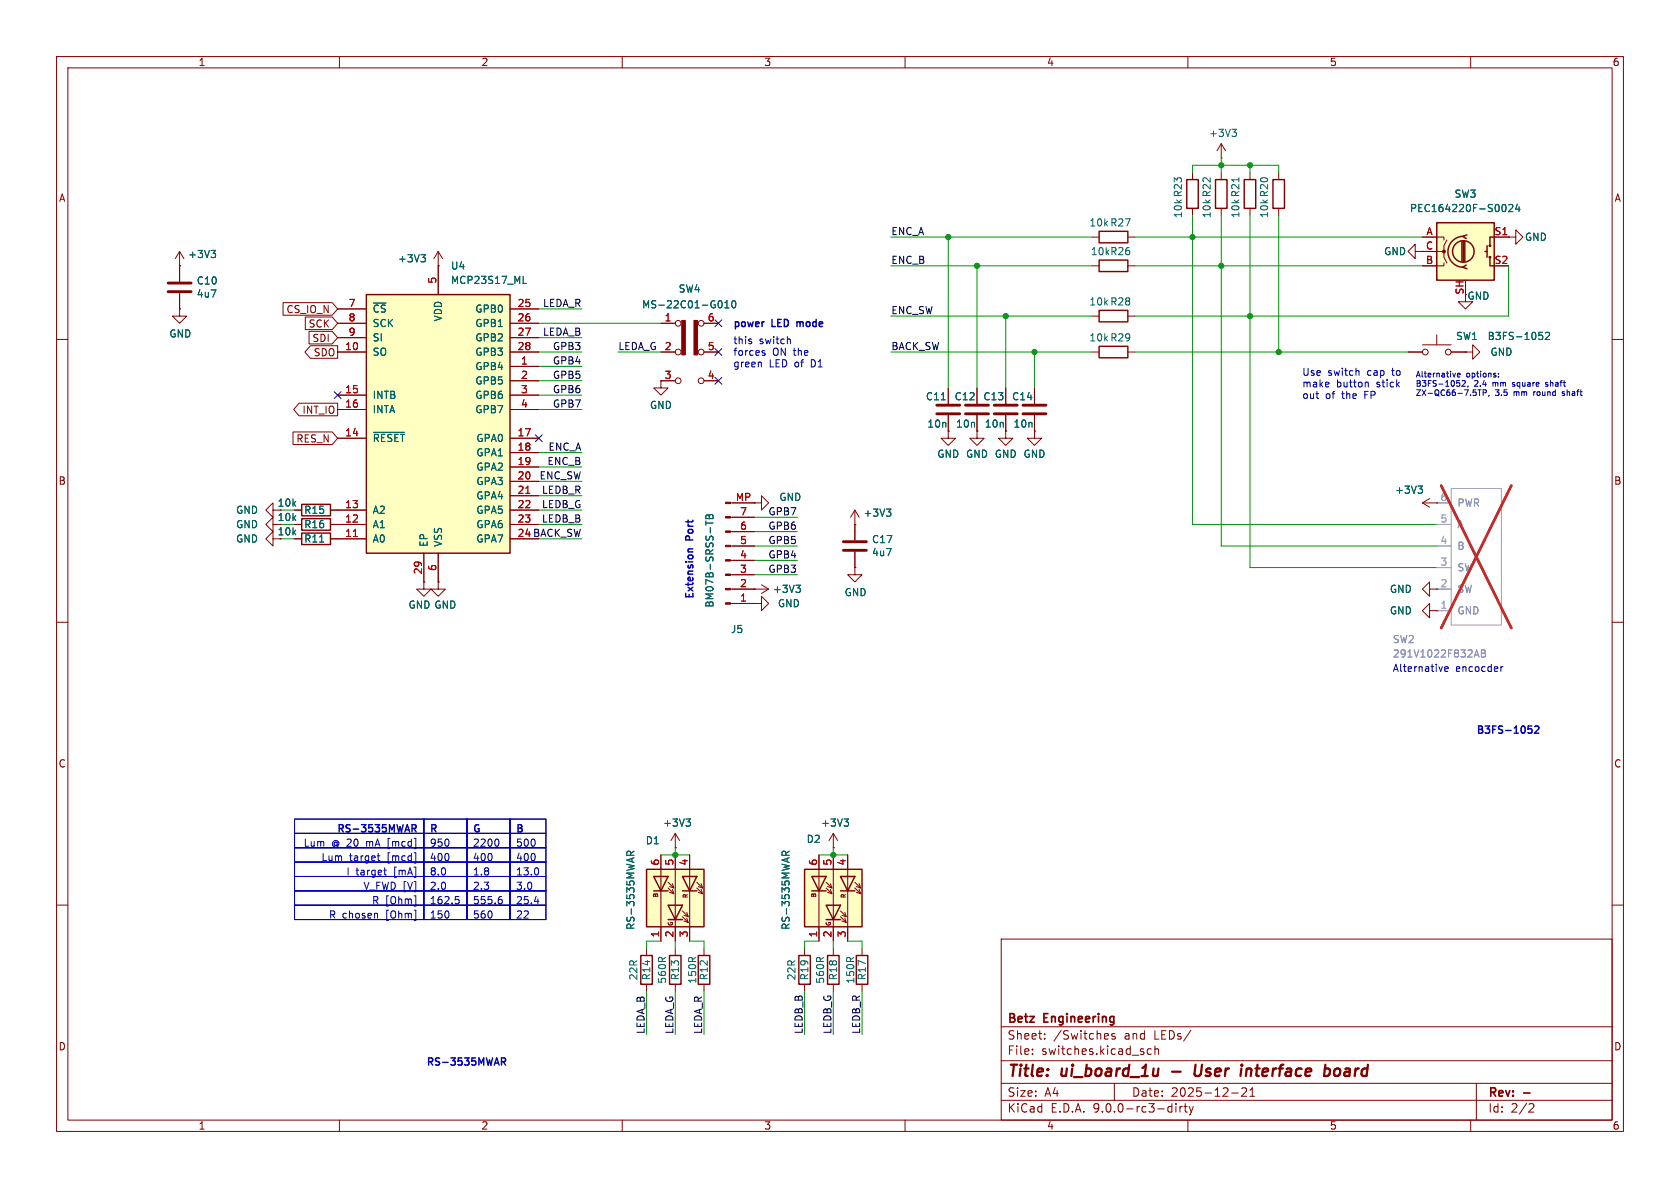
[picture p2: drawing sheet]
<svg xmlns="http://www.w3.org/2000/svg" width="297mm" height="210mm" viewBox="0 0 297 210" stroke-linecap="round" stroke-linejoin="round" font-family="sans-serif">
<defs><g id="words">
<g font-size="2.8" fill="#840000">
<text x="178" y="190.9">Title:</text>
<text x="187.7" y="190.9">ui_board_1u</text>
<text x="212.8" y="190.9">User</text>
<text x="221.8" y="190.9">interface</text>
<text x="237.3" y="190.9">board</text>
</g>
<g font-size="2.1" fill="#840000">
<text x="178" y="184">Sheet:</text>
<text x="178" y="181.2">Betz</text>
<text x="184.6" y="181.2">Engineering</text>
<text x="186.2" y="184">/Switches</text>
<text x="198.8" y="184">and</text>
<text x="204.2" y="184">LEDs/</text>
<text x="178" y="186.7">File:</text>
<text x="184.1" y="186.7">switches.kicad_sch</text>
<text x="178" y="196.9">KiCad</text>
<text x="178" y="194.1">Size:</text>
<text x="184.7" y="194.1">A4</text>
<text x="185.7" y="196.9">E.D.A.</text>
<text x="193.3" y="196.9">9.0.0-rc3-dirty</text>
<text x="200" y="194.1">Date:</text>
<text x="207" y="194.1">2025-12-21</text>
<text x="263" y="194.3">Rev:</text>
<text x="263" y="196.9">Id:</text>
<text x="267.1" y="196.9">2/2</text>
</g>
<g font-size="1.8" fill="#840000">
<text x="35" y="11.9">1</text>
<text x="85" y="11.9">2</text>
<text x="135" y="11.9">3</text>
<text x="185" y="11.9">4</text>
<text x="235" y="11.9">5</text>
<text x="285" y="11.9">6</text>
<text x="10.3" y="35.9">A</text>
<text x="285.3" y="35.9">A</text>
<text x="252" y="44.2">C</text>
<text x="258.8" y="52.2" transform="rotate(-90 258.8 52.2)">SH</text>
<text x="50.5" y="55.6">CS_IO_N</text>
<text x="54.5" y="58.1">SCK</text>
<text x="55.1" y="60.6">SDI</text>
<text x="55.4" y="63.2">SDO</text>
<text x="53.4" y="73.3">INT_IO</text>
<text x="52.3" y="78.4">RES_N</text>
<text x="10.3" y="85.9">B</text>
<text x="49" y="89.8">10k</text>
<text x="285.3" y="85.9">B</text>
<text x="49" y="92.3">10k</text>
<text x="49" y="94.8">10k</text>
<text x="254.6" y="103.9">2</text>
<text x="10.3" y="135.9">C</text>
<text x="285.3" y="135.9">C</text>
<text x="10.3" y="185.9">D</text>
<text x="285.3" y="185.9">D</text>
<text x="35" y="199.9">1</text>
<text x="85" y="199.9">2</text>
<text x="135" y="199.9">3</text>
<text x="185" y="199.9">4</text>
<text x="235" y="199.9">5</text>
<text x="285" y="199.9">6</text>
</g>
<g font-size="1.8" fill="#006464">
<text x="213.6" y="24.4">+3V3</text>
<text x="257" y="35.2">SW3</text>
<text x="192.5" y="40.2">10k R27</text>
<text x="209.1" y="38.7" transform="rotate(-90 209.1 38.7)">10k R23</text>
<text x="214.2" y="38.7" transform="rotate(-90 214.2 38.7)">10k R22</text>
<text x="219.3" y="38.7" transform="rotate(-90 219.3 38.7)">10k R21</text>
<text x="224.4" y="38.7" transform="rotate(-90 224.4 38.7)">10k R20</text>
<text x="249.2" y="37.7">PEC164220F-S0024</text>
<text x="33.2" y="45.8">+3V3</text>
<text x="70.3" y="46.6">+3V3</text>
<text x="79.6" y="47.9">U4</text>
<text x="192.7" y="45.3">10k R26</text>
<text x="244.6" y="45.3">GND</text>
<text x="269.5" y="42.8">GND</text>
<text x="34.7" y="50.5">C10</text>
<text x="34.7" y="52.8">4u7</text>
<text x="79.6" y="50.4">MCP23S17_ML</text>
<text x="119.9" y="51.9">SW4</text>
<text x="259.3" y="53.2">GND</text>
<text x="29.8" y="59.9">GND</text>
<text x="65.8" y="55.5">~{CS}</text>
<text x="65.8" y="58">SCK</text>
<text x="78.3" y="56.9" transform="rotate(-90 78.3 56.9)">VDD</text>
<text x="83.9" y="55.5">GPB0</text>
<text x="83.9" y="58">GPB1</text>
<text x="113.4" y="54.7">MS-22C01-G010</text>
<text x="192.5" y="54.2">10k R28</text>
<text x="65.8" y="60.6">SI</text>
<text x="65.8" y="63.1">SO</text>
<text x="83.9" y="60.6">GPB2</text>
<text x="83.9" y="63.1">GPB3</text>
<text x="83.9" y="65.6">GPB4</text>
<text x="192.5" y="60.6">10k R29</text>
<text x="257.3" y="60.3">SW1</text>
<text x="262.9" y="60.3">B3FS-1052</text>
<text x="263.4" y="63.1">GND</text>
<text x="65.8" y="70.7">INTB</text>
<text x="83.9" y="68.2">GPB5</text>
<text x="83.9" y="70.7">GPB6</text>
<text x="163.6" y="71">C11</text>
<text x="168.7" y="71">C12</text>
<text x="173.7" y="71">C13</text>
<text x="178.8" y="71">C14</text>
<text x="65.8" y="73.3">INTA</text>
<text x="83.9" y="73.3">GPB7</text>
<text x="114.8" y="72.5">GND</text>
<text x="163.8" y="75.8">10n</text>
<text x="168.9" y="75.8">10n</text>
<text x="174" y="75.8">10n</text>
<text x="179.1" y="75.8">10n</text>
<text x="65.8" y="78.3">~{RESET}</text>
<text x="84.1" y="78.3">GPA0</text>
<text x="84.1" y="80.9">GPA1</text>
<text x="84.1" y="83.4">GPA2</text>
<text x="165.6" y="81.1">GND GND GND GND</text>
<text x="84.1" y="86">GPA3</text>
<text x="84.1" y="88.5">GPA4</text>
<text x="137.7" y="88.7">GND</text>
<text x="246.5" y="87.5">+3V3</text>
<text x="41.6" y="93.6">GND</text>
<text x="41.6" y="91">GND</text>
<text x="53.7" y="93.6">R16</text>
<text x="53.7" y="91">R15</text>
<text x="65.8" y="91">A2</text>
<text x="65.8" y="93.6">A1</text>
<text x="84.1" y="91">GPA5</text>
<text x="84.1" y="93.6">GPA6</text>
<text x="152.6" y="91.5">+3V3</text>
<text x="41.6" y="96.1">GND</text>
<text x="53.7" y="96.1">R11</text>
<text x="65.8" y="96.1">A0</text>
<text x="75.8" y="96.8" transform="rotate(-90 75.8 96.8)">EP</text>
<text x="78.3" y="96.8" transform="rotate(-90 78.3 96.8)">VSS</text>
<text x="84.1" y="96.1">GPA7</text>
<text x="154.1" y="96.2">C17</text>
<text x="154.1" y="98.5">4u7</text>
<text x="72.1" y="107.8">GND GND</text>
<text x="126.3" y="107.5" transform="rotate(-90 126.3 107.5)">BM07B-SRSS-TB</text>
<text x="136.6" y="105">+3V3</text>
<text x="137.4" y="107.5">GND</text>
<text x="149.2" y="105.6">GND</text>
<text x="245.6" y="105">GND</text>
<text x="129.1" y="112.1">J5</text>
<text x="245.6" y="108.8">GND</text>
<text x="114.1" y="149.5">D1</text>
<text x="117.1" y="146.3">+3V3</text>
<text x="142.5" y="149.2">D2</text>
<text x="145.1" y="146.3">+3V3</text>
<text x="112.4" y="164.5" transform="rotate(-90 112.4 164.5)">RS-3535MWAR</text>
<text x="139.8" y="164.5" transform="rotate(-90 139.8 164.5)">RS-3535MWAR</text>
<text x="112.9" y="173.4" transform="rotate(-90 112.9 173.4)">22R</text>
<text x="115.2" y="173.4" transform="rotate(-90 115.2 173.4)">R14</text>
<text x="120.2" y="173.4" transform="rotate(-90 120.2 173.4)">R13</text>
<text x="125.3" y="173.4" transform="rotate(-90 125.3 173.4)">R12</text>
<text x="140.8" y="173.4" transform="rotate(-90 140.8 173.4)">22R</text>
<text x="143.1" y="173.4" transform="rotate(-90 143.1 173.4)">R19</text>
<text x="148.2" y="173.4" transform="rotate(-90 148.2 173.4)">R18</text>
<text x="153.3" y="173.4" transform="rotate(-90 153.3 173.4)">R17</text>
<text x="118" y="174" transform="rotate(-90 118 174)">560R</text>
<text x="123.3" y="174" transform="rotate(-90 123.3 174)">150R</text>
<text x="145.9" y="174" transform="rotate(-90 145.9 174)">560R</text>
<text x="151.2" y="174" transform="rotate(-90 151.2 174)">150R</text>
</g>
<g font-size="1.8" fill="#0f0f0f">
<text x="157.5" y="41.6">ENC_A</text>
<text x="157.5" y="46.7">ENC_B</text>
<text x="95.9" y="54.3">LEDA_R</text>
<text x="95.9" y="59.4">LEDA_B</text>
<text x="157.5" y="55.6">ENC_SW</text>
<text x="97.6" y="62">GPB3</text>
<text x="97.6" y="64.5">GPB4</text>
<text x="109.2" y="62">LEDA_G 2</text>
<text x="157.5" y="62">BACK_SW</text>
<text x="97.6" y="69.6">GPB6</text>
<text x="97.6" y="67">GPB5</text>
<text x="97.6" y="72.1">GPB7</text>
<text x="96.7" y="82.3">ENC_B</text>
<text x="96.9" y="79.7">ENC_A</text>
<text x="95.3" y="84.8">ENC_SW</text>
<text x="95.7" y="89.9">LEDB_G</text>
<text x="95.7" y="87.4">LEDB_R</text>
<text x="91.4" y="95">24 BACK_SW</text>
<text x="95.7" y="92.4">LEDB_B</text>
<text x="135.7" y="91.2">GPB7</text>
<text x="135.7" y="93.7">GPB6</text>
<text x="135.7" y="101.3">GPB3</text>
<text x="135.7" y="96.3">GPB5</text>
<text x="135.7" y="98.8">GPB4</text>
<text x="114" y="182.9" transform="rotate(-90 114 182.9)">LEDA_B</text>
<text x="119.1" y="182.9" transform="rotate(-90 119.1 182.9)">LEDA_G</text>
<text x="124.2" y="182.9" transform="rotate(-90 124.2 182.9)">LEDA_R</text>
<text x="142" y="182.9" transform="rotate(-90 142 182.9)">LEDB_B</text>
<text x="147.1" y="182.9" transform="rotate(-90 147.1 182.9)">LEDB_G</text>
<text x="152.1" y="182.9" transform="rotate(-90 152.1 182.9)">LEDB_R</text>
</g>
<g font-size="1.8" fill="#a90000">
<text x="252.1" y="41.7">A</text>
<text x="264.1" y="41.7">S1</text>
<text x="252" y="46.7">B</text>
<text x="264.1" y="46.7">S2</text>
<text x="77.2" y="50.2" transform="rotate(-90 77.2 50.2)">5</text>
<text x="61.5" y="54.4">7</text>
<text x="61.5" y="56.9">8</text>
<text x="61.5" y="59.4">9</text>
<text x="91.4" y="54.4">25</text>
<text x="91.4" y="56.9">26</text>
<text x="91.4" y="59.4">27</text>
<text x="117.4" y="56.9">1</text>
<text x="125" y="56.9">6</text>
<text x="60.9" y="62">10</text>
<text x="91.4" y="62">28</text>
<text x="92" y="64.5">1</text>
<text x="117.4" y="62">2</text>
<text x="125" y="62">5</text>
<text x="60.9" y="69.6">15</text>
<text x="92" y="67.1">2</text>
<text x="92" y="69.6">3</text>
<text x="117.4" y="67.1">3</text>
<text x="125" y="67.1">4</text>
<text x="60.9" y="72.1">16</text>
<text x="60.9" y="77.2">14</text>
<text x="91.4" y="77.2">17</text>
<text x="92" y="72.1">4</text>
<text x="91.4" y="79.8">18</text>
<text x="91.4" y="82.3">19</text>
<text x="60.9" y="89.9">13</text>
<text x="91.4" y="84.8">20</text>
<text x="91.4" y="87.4">21</text>
<text x="91.4" y="89.9">22</text>
<text x="130" y="88.6">MP</text>
<text x="60.9" y="92.5">12</text>
<text x="60.9" y="95">11</text>
<text x="91.4" y="92.5">23</text>
<text x="91.4" y="95">24</text>
<text x="130.7" y="93.7">6</text>
<text x="130.7" y="91.2">7</text>
<text x="74.7" y="101.6" transform="rotate(-90 74.7 101.6)">29</text>
<text x="77.2" y="101" transform="rotate(-90 77.2 101)">6</text>
<text x="130.7" y="101.3">3</text>
<text x="130.7" y="98.8">4</text>
<text x="130.7" y="96.3">5</text>
<text x="130.7" y="106.4">1</text>
<text x="130.7" y="103.9">2</text>
<text x="116.6" y="153.1" transform="rotate(-90 116.6 153.1)">6</text>
<text x="119.1" y="153.1" transform="rotate(-90 119.1 153.1)">5</text>
<text x="121.7" y="153.1" transform="rotate(-90 121.7 153.1)">4</text>
<text x="144.5" y="153.1" transform="rotate(-90 144.5 153.1)">6</text>
<text x="147.1" y="153.1" transform="rotate(-90 147.1 153.1)">5</text>
<text x="149.6" y="153.1" transform="rotate(-90 149.6 153.1)">4</text>
<text x="116.6" y="165.8" transform="rotate(-90 116.6 165.8)">1</text>
<text x="119.1" y="165.8" transform="rotate(-90 119.1 165.8)">2</text>
<text x="121.7" y="165.8" transform="rotate(-90 121.7 165.8)">3</text>
<text x="144.5" y="165.8" transform="rotate(-90 144.5 165.8)">1</text>
<text x="147.1" y="165.8" transform="rotate(-90 147.1 165.8)">2</text>
<text x="149.6" y="165.8" transform="rotate(-90 149.6 165.8)">3</text>
</g>
<g font-size="1.8" fill="#0000c2">
<text x="129.5" y="58.2">power</text>
<text x="136.5" y="58.2">LED</text>
<text x="141.4" y="58.2">mode</text>
<text x="129.5" y="61.1">this</text>
<text x="129.5" y="63.1">forces</text>
<text x="129.5" y="65.1">green</text>
<text x="134.2" y="61.1">switch</text>
<text x="136" y="65.1">LED of</text>
<text x="136.6" y="63.1">ON the</text>
<text x="143.6" y="65.1">D1</text>
<text x="230.1" y="66.6">Use</text>
<text x="230.1" y="68.7">make</text>
<text x="230.1" y="70.7">out</text>
<text x="234.3" y="70.7">of</text>
<text x="234.7" y="66.6">switch</text>
<text x="236.3" y="68.7">button</text>
<text x="237.4" y="70.7">the</text>
<text x="241.5" y="70.7">FP</text>
<text x="241.8" y="66.6">cap</text>
<text x="243.5" y="68.7">stick</text>
<text x="246.4" y="66.6">to</text>
<text x="122.9" y="95.5" transform="rotate(-90 122.9 95.5)">Port</text>
<text x="122.9" y="106" transform="rotate(-90 122.9 106)">Extension</text>
<text x="246.1" y="119">Alternative</text>
<text x="257.3" y="119">encocder</text>
<text x="260.9" y="130.1">B3FS-1052</text>
<text x="53.6" y="150">Lum</text>
<text x="58.6" y="150">@ 20</text>
<text x="59.3" y="147.8">RS-3535MWAR</text>
<text x="65" y="150">mA</text>
<text x="69" y="150">[mcd]</text>
<text x="75.9" y="147.8">R</text>
<text x="75.9" y="150">950</text>
<text x="83.5" y="147.8">G</text>
<text x="83.5" y="150">2200</text>
<text x="91.1" y="147.8">B</text>
<text x="91.1" y="150">500</text>
<text x="56.7" y="152.5">Lum</text>
<text x="61.1" y="155.1">I</text>
<text x="61.8" y="152.5">target</text>
<text x="62.9" y="155.1">target</text>
<text x="68.6" y="152.5">[mcd]</text>
<text x="69.7" y="155.1">[mA]</text>
<text x="75.9" y="152.5">400</text>
<text x="75.9" y="155.1">8.0</text>
<text x="83.5" y="152.5">400</text>
<text x="83.5" y="155.1">1.8</text>
<text x="91.1" y="152.5">400</text>
<text x="91.1" y="155.1">13.0</text>
<text x="64.2" y="157.6">V_FWD [V]</text>
<text x="65.7" y="160.2">R [Ohm]</text>
<text x="75.9" y="157.6">2.0</text>
<text x="75.9" y="160.2">162.5</text>
<text x="83.5" y="157.6">2.3</text>
<text x="83.5" y="160.2">555.6</text>
<text x="91.1" y="157.6">3.0</text>
<text x="91.1" y="160.2">25.4</text>
<text x="58.1" y="162.7">R chosen</text>
<text x="68.3" y="162.7">[Ohm]</text>
<text x="75.9" y="162.7">150</text>
<text x="83.5" y="162.7">560</text>
<text x="91.1" y="162.7">22</text>
<text x="75.2" y="188.7">RS-3535MWAR</text>
</g>
<g font-size="1.8" fill="#aaa">
<text x="254.6" y="88.6">6</text>
<text x="254.6" y="92.5">5</text>
<text x="254.6" y="96.3">4</text>
<text x="254.6" y="100.1">3</text>
<text x="254.6" y="107.7">1</text>
</g>
<g font-size="1.8" fill="#989898">
<text x="257.6" y="89.8">PWR</text>
<text x="257.6" y="93.6">A</text>
<text x="257.6" y="97.4">B</text>
<text x="257.6" y="101.2">SW</text>
<text x="257.6" y="105">SW</text>
<text x="246.1" y="113.9">SW2</text>
<text x="257.6" y="108.8">GND</text>
<text x="246.1" y="116.4">291V1022F832AB</text>
</g>
<g font-size="1.4" fill="#0000c2">
<text x="250.2" y="66.9">Alternative</text>
<text x="250.2" y="68.6">B3FS-1052,</text>
<text x="250.2" y="70.2">ZX-QC66-7.5TP,</text>
<text x="259.3" y="66.9">options:</text>
<text x="260.7" y="68.6">2.4</text>
<text x="264.1" y="68.6">mm</text>
<text x="264.4" y="70.2">3.5</text>
<text x="267.9" y="70.2">mm</text>
<text x="267.9" y="68.6">square</text>
<text x="271.6" y="70.2">round</text>
<text x="274" y="68.6">shaft</text>
<text x="277" y="70.2">shaft</text>
</g>
<g font-size="1.1" fill="#840000">
<text x="116.5" y="158.8" transform="rotate(-90 116.5 158.8)">B</text>
<text x="121.8" y="158.9" transform="rotate(-90 121.8 158.9)">R</text>
<text x="144.5" y="158.8" transform="rotate(-90 144.5 158.8)">B</text>
<text x="149.7" y="158.9" transform="rotate(-90 149.7 158.9)">R</text>
<text x="119.2" y="163.8" transform="rotate(-90 119.2 163.8)">G</text>
<text x="147.1" y="163.8" transform="rotate(-90 147.1 163.8)">G</text>
</g>
</g></defs>
<g fill="none" stroke="#840000" stroke-width=".18">
<path d="M10 10h277v190h-277zM12 12h273v186h-273zM60 10v2M110 10v2M160 10v2M210 10v2M260 10v2M77.5 47h.1M77.5 44.5l-.8 1.2M77.5 44.5l.7 1.2M77.5 44.5v2.5M116.8 57.2h2.6"/>
<path d="M124.5 57.2h2.5M193 55.9h1.3M193 41.9h1.3M193 47h1.3M199.4 55.9h1.3M199.4 41.9h1.3M199.4 47h1.3M10 60h2M116.8 62.2h2.6M116.8 67.3h2.6M124.5 62.2h2.5M124.5 67.3h2.5"/>
<path d="M167.6 76.2v1.3h1.3l-1.3 1.2-1.2-1.2h1.2M167.6 76.2h.1M172.7 76.2v1.3h1.3l-1.3 1.2-1.3-1.2h1.3M172.7 76.2h.1M172.7 68.6v2.8M172.7 73.4v2.8M177.8 76.2v1.3h1.3l-1.3 1.2-1.3-1.2h1.3M177.8 76.2h.1M177.8 68.6v2.8M177.8 73.4v2.8M182.9 76.2v1.3h1.2l-1.2 1.2-1.3-1.2h1.3M182.9 76.2h.1"/>
<path d="M182.9 68.6v2.8M182.9 73.4v2.8M193 62.2h1.3M199.4 62.2h1.3M285 60h2M129.1 99.1h4.2M129.1 96.5h4.2M129.1 94h4.2M129.1 91.4h4.2M129.1 88.9h4.2M10 110h2M129.1 106.7h4.2"/>
<path d="M129.1 104.1h4.2M129.1 101.6h4.2M285 110h2M10 160h2M114.3 167.6v1.3M114.3 174v1.3M177 166h108v32h-108zM285 160h2M60 198v2M110 198v2M160 198v2M177 194.5h108"/>
<path d="M177 191.5h108M177 187.5h108M177 181.5h108M182.5 186.3v.1M182.5 185.5v.1M184.7 183.6v.1M184.7 182.8v.1M195.7 182.7l.3 .4-.8 .1M195.9 183.6l-.2 .1M197 191.5v3M197.1 182.8l-.4-.1-.2 .2 .1 .2 .5 .2v.3h-.6M203.5 185.5l-.4-.1-.3 .3v.4l.2 .2h.5"/>
<path d="M204.2 185.5l.2-.1 .3 .1 .1 .9M204.2 184.9v1.5M206.7 195.6l.5 .1M207.2 195.1v1.5M207.2 196.5l-.5 .1M207.9 195.1v.1M207.9 195.6v1M208.6 195.6v1M209 195.6l-.3 .1-.1 .2M209.3 195.6h.6M209.5 195.1v1.3l.4 .2M210 198v2"/>
<path d="M210.2 195.6l.4 1M210.6 196.6l-.1 .4-.3 .1M211 195.6l-.4 1M217.7 193.2h1.2M219.5 192.4l.6-.1 .2 .1 .1 .3-.9 1.1h.9M221 193.8h.8M221 192.7l.4-.4v1.5M260 198v2M261 191.5v6.5M270.5 195.1l.5 .1 .2 .3-1 1.1h1"/>
<circle cx="119.9" cy="57.2" r=".51"/>
<circle cx="124" cy="57.2" r=".51"/>
<circle cx="119.9" cy="62.2" r=".51"/>
<circle cx="119.9" cy="67.3" r=".51"/>
<circle cx="124" cy="62.2" r=".51"/>
<circle cx="124" cy="67.3" r=".51"/>
</g>
<path d="M269.3 193.2h1.2" fill="none" stroke="#840000" stroke-width=".3"/>
<path d="M207.2 189.4h1.5M211.4 188.2l-.2 1.6 .1 .3a.66 .66 0 0 0 .9-.1M220.4 188.9l-.1 1.3M221 188.9l-.6 .2M234.4 188.9h.4l.3 .2v.7a.66 .66 0 0 1-.8 .4M236.6 188.9a.62 .62 0 0 0-.7 .4v.7a.52 .52 0 0 0 .7 .1" fill="none" stroke="#840000" stroke-width=".4"/>
<g fill="#840000" stroke="#840000" stroke-width=".18">
<path d="M128.3 106.6h.8v.2h-.8z"/>
<path d="M128.3 104h.8v.3h-.8z"/>
<path d="M128.3 101.5h.8v.2h-.8z"/>
<path d="M128.3 98.9h.8v.3h-.8z"/>
<path d="M128.3 96.4h.8v.2h-.8z"/>
<path d="M128.3 93.9h.8v.2h-.8z"/>
<path d="M128.3 91.3h.8v.3h-.8z"/>
<path d="M128.3 88.8h.8v.2h-.8z"/>
<path d="M120.5 56.6h.7v6.1h-.7z"/>
<path d="M122.7 56.6h.6v6.1h-.6z"/>
</g>
<path d="M74.4 45h.8l-.4 .5M75 45.5l.2 .3v.3l-.2 .2M127.2 53.2a.68 .68 0 0 1 .5 .6 .68 .68 0 0 1-.5 .6M128.1 54.4h.8M128.1 53.5l.4-.3v1.2M129.5 53.2h.2a.68 .68 0 0 1 .4 .6 .68 .68 0 0 1-.4 .6 .84 .84 0 0 1-.2-1.2zM124.8 92.1v.7M124.8 92.5h1.3M124.8 91.1l.3-.1 .3 .3 .1-.3h.3l.3 .2v.5h-1.3zM125.4 91.3v.4" fill="none" stroke="#006464" stroke-width=".18"/>
<path d="M194.3 54.9h5.1v2h-5.1zM194.3 40.9h5.1v2h-5.1zM194.3 46h5.1v2h-5.1zM194.3 61.2h5.1v2h-5.1zM113.3 168.9h2v5.1h-2z" fill="none" stroke="#840000" stroke-width=".25"/>
<path d="M170.7 71.6h4.1M170.7 73.2h4.1M175.8 71.6h4M175.8 73.2h4M180.8 71.6h4.1M180.8 73.2h4.1" fill="none" stroke="#840000" stroke-width=".51"/>
<path d="M64.8 52.1h25.4v45.7h-25.4z" fill="#ffffc2"/>
<path d="M64.8 52.1h25.4v45.7h-25.4z" fill="none" stroke="#840000" stroke-width=".25"/>
<g fill="none" stroke="#840000" stroke-width=".18">
<path d="M59.7 54.6h5.1M59.7 57.2h5.1M59.7 59.7h5.1M77.5 47v5.1M90.2 54.6h5M90.2 57.2h5M90.2 59.7h5M59.7 62.2h5.1M59.7 69.9h5.1M59.7 72.4h5.1M59.7 77.5h5.1M90.2 62.2h5"/>
<path d="M90.2 69.9h5M90.2 72.4h5M90.2 77.5h5M90.2 64.8h5M90.2 67.3h5M59.7 90.2h5.1M59.7 92.7h5.1M59.7 95.3h5.1M74.9 97.8v5.1M77.5 97.8v5.1M90.2 90.2h5M90.2 92.7h5"/>
<path d="M90.2 95.3h5M90.2 80h5M90.2 82.6h5M90.2 85.1h5M90.2 87.6h5M77.5 102.9v1.2h1.2l-1.2 1.3-1.3-1.3h1.3M77.5 102.9h.1"/>
</g>
<path d="M92.5 50.1h.6M66 76.4h5.5" fill="none" stroke="#006464" stroke-width=".18"/>
<path d="M62.5 94.8h.7M93 87.2h.7" fill="none" stroke="#a90000" stroke-width=".18"/>
<path d="M114.3 153.7h10.2v10.1h-10.2z" fill="#ffffc2"/>
<path d="M114.3 153.7h10.2v10.1h-10.2zM115.6 154.9h2.5l-1.3 2.6zM115.6 157.5h2.5M120.6 154.9h2.6l-1.3 2.6zM120.6 157.5h2.6M118.1 160h2.5l-1.2 2.6zM118.1 162.6h2.5M118.4 168.9h2v5.1h-2zM123.4 168.9h2.1v5.1h-2.1zM141.2 168.9h2.1v5.1h-2.1zM146.3 168.9h2v5.1h-2zM151.4 168.9h2v5.1h-2z" fill="none" stroke="#840000" stroke-width=".25"/>
<g fill="none" stroke="#840000" stroke-width=".18">
<path d="M116.8 67.3v1.3h1.3l-1.3 1.3-1.2-1.3h1.2M116.8 67.3h.1M167.6 68.6v2.8M167.6 73.4v2.8M133.3 88.9h1.3v-1.3l1.3 1.3-1.3 1.3v-1.3M133.3 88.9h.1M151.1 92.7h.1M151.1 90.2l-.7 1.2M151.1 90.2l.8 1.2M151.1 90.2v2.5M133.3 104.1h.1M133.3 104.1h2.6"/>
<path d="M134.6 103.4l1.3 .7M135.9 104.1l-1.3 .8M116.8 151.1v15.3M118.1 156l1 1M118.1 157l1 1M118.9 156.2l.2 .8-.7-.3M118.9 157.2l.2 .8-.7-.3M119.4 149.9h.1M119.4 147.3v2.6M119.4 151.1v15.3M119.4 147.3l-.8 1.3M119.4 147.3l.7 1.3"/>
<path d="M121.9 151.1v15.3M123.2 156l1 1M123.2 157l1 1M124 156.2l.2 .8-.8-.3M124 157.2l.2 .8-.8-.3M119.4 167.6v1.3M119.4 174v1.3M120.6 161l1.1 1.1M120.6 162.1l1.1 1M121.4 161.3l.3 .8-.8-.3M121.4 162.3l.3 .8-.8-.3M124.5 167.6v1.3"/>
<path d="M124.5 174v1.3M142.2 167.6v1.3M142.2 174v1.3M147.3 167.6v1.3M147.3 174v1.3M152.4 167.6v1.3M152.4 174v1.3"/>
</g>
<path d="M166.4 70.7h.7M156.7 90h.8l-.4 .5M157.3 90.5l.2 .2v.3l-.2 .3M140.7 103.4h.8l-.4 .5M141.2 103.9l.3 .3v.3l-.3 .2M111.5 151.2l-.1-.6-.2-.1h-.3l-.1 .7h1.3M112.1 150.5l-.6 .4M121.3 144.8h.8l-.5 .5M121.8 145.3l.3 .2v.3l-.3 .2" fill="none" stroke="#006464" stroke-width=".18"/>
<path d="M165.6 71.6h4.1M165.6 73.2h4.1" fill="none" stroke="#840000" stroke-width=".51"/>
<path d="M142.2 153.7h10.2v10.1h-10.2z" fill="#ffffc2"/>
<path d="M209.8 31.8h2v5h-2zM214.9 31.8h2v5h-2zM220 31.8h2v5h-2zM225 31.8h2.1v5h-2.1zM53.3 91.7h5.1v2h-5.1zM142.2 153.7h10.2v10.1h-10.2zM143.5 154.9h2.5l-1.2 2.6zM143.5 157.5h2.5M148.6 154.9h2.5l-1.2 2.6zM148.6 157.5h2.5M146 160h2.6l-1.3 2.6zM146 162.6h2.6" fill="none" stroke="#840000" stroke-width=".25"/>
<g fill="none" stroke="#840000" stroke-width=".18">
<path d="M210.8 30.5v1.3M210.8 36.8v1.3M215.9 27.9h.1M215.9 25.4v2.5M215.9 30.5v1.3M215.9 36.8v1.3M215.9 25.4l-.8 1.3M215.9 25.4l.8 1.3M221 30.5v1.3M221 36.8v1.3M226.1 30.5v1.3M226.1 36.8v1.3"/>
<path d="M31.7 47h.1M31.7 54.6v1.3h1.3l-1.3 1.3-1.2-1.3h1.2M31.7 54.6h.1M31.7 44.5v5.3M31.7 51.8v2.8M31.7 44.5l-.7 1.2M31.7 44.5l.8 1.2M250.2 44.5v-1.3l-1.3 1.3 1.3 1.2v-1.2h1.3M254 59.2v1.8M259.1 52.1v1.2h1.2l-1.2 1.3-1.3-1.3h1.3M248.9 62.2h2.6M251.5 61h5"/>
<path d="M256.5 62.2h2.6M259.1 62.2h1.2v-1.2l1.3 1.2-1.3 1.3v-1.3M259.1 62.2h.1M48.3 92.7v-1.3l-1.3 1.3 1.3 1.3v-1.3h1.2M52.1 92.7h1.2M58.4 92.7h1.3M151.1 92.7v2.8M151.1 97.5v2.8M251.5 88.9l1.2 .8M251.5 88.9h2.5M252.7 88.1l-1.2 .8M254 88.9h.1"/>
<path d="M74.9 102.9v1.2h1.3l-1.3 1.3-1.2-1.3h1.2M74.9 102.9h.1M133.3 106.7h1.3v-1.3l1.3 1.3-1.3 1.3v-1.3M133.3 106.7h.1M151.1 100.3v1.3h1.3l-1.3 1.3-1.2-1.3h1.2M151.1 100.3h.1M252.7 104.1v-1.2l-1.2 1.2 1.2 1.3v-1.3h1.3M252.7 108v-1.3l-1.2 1.3 1.2 1.2v-1.2h1.3M254 108h.1M144.8 151.1v15.3M146 156l1.1 1M146 157l1.1 1"/>
<path d="M146.8 156.2l.3 .8-.8-.3M146.8 157.2l.3 .8-.8-.3M147.3 149.9h.1M147.3 147.3v2.6M147.3 151.1v15.3M147.3 147.3l-.7 1.3M147.3 147.3l.8 1.3M149.9 151.1v15.3M151.1 156l1 1M151.1 157l1 1M151.9 156.2l.2 .8-.7-.3M151.9 157.2l.2 .8-.7-.3"/>
<path d="M148.6 161l1 1.1M148.6 162.1l1 1M149.4 161.3l.2 .8-.8-.3M149.4 162.3l.2 .8-.8-.3"/>
<circle cx="252" cy="62.2" r=".51"/>
<circle cx="256" cy="62.2" r=".51"/>
</g>
<g fill="none" stroke="#006464" stroke-width=".18">
<path d="M217.8 22.9h.8l-.4 .4M218.3 23.3l.3 .3v.3l-.3 .2M219 31.4v.7M37.3 44.3h.8l-.4 .5M37.9 44.8l.2 .2v.3l-.2 .2M272.1 58.7h.6M272.2 59.2h.3l.2 .3-.1 .5h-.4M273.2 58.9l.5-.2 .2 .4-.7 .9h.7M250.7 85.9h.8l-.5 .5M251.2 86.4l.3 .2v.4l-.3 .2M138.9 151.2v-.6l-.2-.1h-.3l-.2 .7h1.3M139.5 150.5l-.6 .4"/>
<path d="M149.2 144.8h.8l-.4 .5M149.8 145.3l.2 .2v.3l-.2 .2"/>
</g>
<path d="M29.7 50h4.1M29.7 51.6h4.1M149.1 95.8h4.1M149.1 97.3h4.1" fill="none" stroke="#840000" stroke-width=".51"/>
<path d="M254 88.9h2.5M254 92.7h2.5M254 96.5h2.5M256.5 86.4h8.9v24.1h-8.9zM254 100.3h2.5M254 104.1h2.5M254 108h2.5" fill="none" stroke="#a1a1a1" stroke-width=".18"/>
<path d="M260.8 115.8h.6M261.1 114.9l.4 1.2M261.9 114.9h.4l.3 .2-.3 .4 .3 .1v.3l-.2 .2h-.5zM261.9 115.5h.4" fill="none" stroke="#989898" stroke-width=".18"/>
<path d="M254.8 85.8l12.4 25.2M267.2 85.8l-12.4 25.2" fill="none" stroke="#e12e31" stroke-width=".46"/>
<path d="M254 39.4h10.2v10.1h-10.2z" fill="#ffffc2"/>
<g fill="none" stroke="#840000" stroke-width=".25">
<path d="M254 39.4h10.2v10.1h-10.2zM258.4 42.7v3.5M258.7 41.8a2.73 2.73 0 0 0-2.7 2.7 2.73 2.73 0 0 0 2.7 2.7M258.7 42.7v3.5M259 42.7v3.5M259.2 46.9l-.6 .3 .7 .3M259.3 41.5l-.7 .3 .6 .4M262.5 44.5h.4M262.9 43.4v2.1M263.4 45.5v1.5h.8M264.2 41.9h-.8v1.5M53.3 89.2h5.1v2h-5.1z"/>
<path d="M53.3 94.2h5.1v2.1h-5.1z"/>
<circle cx="258.7" cy="44.5" r="1.9"/>
<circle cx="263.4" cy="45.5" r=".13"/>
<circle cx="263.4" cy="43.4" r=".13"/>
</g>
<g fill="none" stroke="#840000" stroke-width=".18">
<path d="M31.7 47h.1M31.7 54.6h.1M31.7 47v2.8M31.7 51.8v2.8M50 53.5h8.7l1 1.1-1 1.1h-8.7zM54 56h4.7l1 1.2-1 1.1h-4.7zM54.6 58.6h4.1l1 1.1-1 1.1h-4.1zM59.7 57.2h5.1M59.7 54.6h5.1M59.7 59.7h5.1M77.5 47h.1M77.5 47v5.1"/>
<path d="M90.2 57.2h5M90.2 54.6h5M90.2 59.7h5M116.8 57.2h2.6M124.5 57.2h2.5M251.5 41.9h3.8v.5M251.5 44.5h3.8v1l.5 1M255.3 46.5v.5h-3.8M255.8 42.4l-.5 1v1.1h-.5M264.2 41.9h2.5M266.7 41.9h1.3v-1.3l1.2 1.3-1.2 1.3v-1.3M266.7 41.9h.1"/>
<path d="M51.8 76.4h6.9l1 1.1-1 1.1h-6.9zM52.9 71.3h6.8v2.2h-6.8l-1-1.1zM54.9 61.1h4.8v2.2h-4.8l-1-1.1zM59.7 62.2h5.1M59.7 69.9h5.1M59.7 72.4h5.1M59.7 77.5h5.1M90.2 62.2h5M90.2 67.3h5M90.2 69.9h5M90.2 72.4h5M90.2 77.5h5"/>
<path d="M90.2 64.8h5M116.8 67.3h.1M116.8 62.2h2.6M116.8 67.3h2.6M124.5 62.2h2.5M124.5 67.3h2.5M167.6 76.2h.1M167.6 68.6v2.8M167.6 73.4v2.8M172.7 76.2h.1M172.7 68.6v2.8M172.7 73.4v2.8"/>
<path d="M177.8 76.2h.1M177.8 68.6v2.8M177.8 73.4v2.8M182.9 76.2h.1M182.9 68.6v2.8M182.9 73.4v2.8M248.9 62.2h2.6M256.5 62.2h2.6M259.1 62.2h.1M48.3 90.2v-1.3l-1.3 1.3 1.3 1.2v-1.2h1.2M48.3 95.3v-1.3l-1.3 1.3 1.3 1.2v-1.2h1.2M52.1 90.2h1.2"/>
<path d="M52.1 95.3h1.2M52.1 92.7h1.2M58.4 90.2h6.4M58.4 95.3h6.4M58.4 92.7h6.4M74.9 97.8v5.1M77.5 97.8v5.1M90.2 90.2h5M90.2 95.3h5M90.2 92.7h5M90.2 80h5M90.2 82.6h5"/>
<path d="M90.2 85.1h5M90.2 87.6h5M129.5 99.1h3.8M129.5 96.5h3.8M129.5 94h3.8M129.5 91.4h3.8M129.5 88.9h3.8M133.3 88.9h.1M151.1 92.7h.1M151.1 92.7v2.8M151.1 97.5v2.8M254 88.9h.1"/>
<path d="M74.9 102.9h.1M77.5 102.9h.1M129.5 106.7h3.8M129.5 104.1h3.8M129.5 101.6h3.8M133.3 104.1h.1M133.3 106.7h.1M151.1 100.3h.1M254 108h.1M116.8 151.1v2.6M119.4 149.9h.1M119.4 151.1v2.6"/>
<path d="M121.9 151.1v2.6M144.8 151.1v2.6M147.3 149.9h.1M147.3 151.1v2.6M149.9 151.1v2.6M116.8 163.8v2.6M119.4 163.8v2.6M121.9 163.8v2.6M144.8 163.8v2.6M147.3 163.8v2.6M149.9 163.8v2.6"/>
</g>
<circle cx="255.3" cy="44.4" r=".25" fill="#840000" stroke="#840000" stroke-width=".18"/>
<g fill="none" stroke="#006464" stroke-width=".18">
<path d="M265.9 36.1a.79 .79 0 0 1 0 1.3M266.7 36.3l.5-.2 .3 .4-.8 .9h.8M268.2 36.1l-.3 .9h.8M268.5 36.6v.8M37.3 44.3h.8l-.4 .5M37.9 44.8l.2 .2v.3l-.2 .2M74.4 45h.8l-.4 .5M75 45.5l.2 .3v.3l-.2 .2M92.5 50.1h.6M127.2 53.2a.68 .68 0 0 1 .5 .6 .68 .68 0 0 1-.5 .6M128.1 54.4h.8M128.1 53.5l.4-.3v1.2"/>
<path d="M129.5 53.2h.2a.68 .68 0 0 1 .4 .6 .68 .68 0 0 1-.4 .6 .84 .84 0 0 1-.2-1.2zM272.1 58.7h.6M272.2 59.2h.3l.2 .3-.1 .5h-.4M273.2 58.9l.5-.2 .2 .4-.7 .9h.7M66 76.4h5.5M166.4 70.7h.7M56.5 95.8h.7M124.8 92.1v.7M124.8 92.5h1.3M124.8 91.1l.3-.1 .3 .3 .1-.3h.3l.3 .2v.5h-1.3zM125.4 91.3v.4M156.7 90h.8l-.4 .5"/>
<path d="M157.3 90.5l.2 .2v.3l-.2 .3M250.7 85.9h.8l-.5 .5M251.2 86.4l.3 .2v.4l-.3 .2M140.7 103.4h.8l-.4 .5M141.2 103.9l.3 .3v.3l-.3 .2M111.5 151.2l-.1-.6-.2-.1h-.3l-.1 .7h1.3M112.1 150.5l-.6 .4M121.3 144.8h.8l-.5 .5M121.8 145.3l.3 .2v.3l-.3 .2M138.9 151.2v-.6l-.2-.1h-.3l-.2 .7h1.3M139.5 150.5l-.6 .4M149.2 144.8h.8l-.4 .5"/>
<path d="M149.8 145.3l.2 .2v.3l-.2 .2"/>
</g>
<g fill="none" stroke="#0000c2" stroke-width=".18">
<path d="M139.6 59.9l.1 .2v.7M132.8 60.4v.3M134.5 64.1l.1 .8M134.9 62.4l.3 .1 .1 .1-.2 .2h-.3M134.9 62h.3M240.1 65.5l.2 .2v.7M241.8 67.6l.1 .8M257.6 66.3l.5-.1v-.2h-.3l-.2 .1 .1 .5h.4M258.9 67.3l-.4 .1M259 67.7l-.6 .6h.7M259.5 68.2l-.1 .2M261.6 68.9v1"/>
<path d="M262.2 68.9v1M262.7 69v.4h-.5M263.3 69.9l-.1 .2M264.9 66.6h.1M264.9 66v.1M267.4 68.2l.1 .1M267.5 67.6l-.1 .2 .1 .1M271.1 69.2v.7M271.2 69.3l-.1 .1M273.2 68.2h.4M273.6 67.7l-.2-.1-.2 .2 .1 .1 .3 .1M276.2 69.9h.4"/>
<path d="M276.6 69.3l-.3-.1-.1 .2v.1l.4 .1M255.4 118.3l.6-.2v-.2l-.4-.1-.2 .2 .1 .6h.5M265.3 117.8v.9M265.7 117.8l-.4 .3M52.1 144.8h22.8v2.5h-22.8zM52.1 147.3h22.8v2.6h-22.8zM52.1 149.9h22.8v2.5h-22.8zM52.1 152.4h22.8v2.5h-22.8zM52.1 154.9h22.8v2.6h-22.8zM52.1 157.5h22.8v2.5h-22.8zM66.7 151.3h.5M66.9 152l.3 .1"/>
<path d="M67.8 153.8h.5M68 154.5l.3 .2M73.5 150.7v1.9h-.3M73.5 158.4v1.8h-.3M74.9 144.8h7.6v2.5h-7.6zM74.9 147.3h7.6v2.6h-7.6zM74.9 149.9h7.6v2.5h-7.6zM74.9 152.4h7.6v2.5h-7.6zM74.9 154.9h7.6v2.6h-7.6zM74.9 157.5h7.6v2.5h-7.6zM74.9 144.8v17.8M80.5 158.5h.6"/>
<path d="M80.6 159h.3l.3 .2-.1 .4-.5 .2M82.5 144.8h7.7v2.5h-7.7zM82.5 147.3h7.7v2.6h-7.7zM82.5 149.9h7.7v2.5h-7.7zM82.5 152.4h7.7v2.5h-7.7zM82.5 154.9h7.7v2.6h-7.7zM82.5 157.5h7.7v2.5h-7.7zM82.5 144.8v17.8M87.9 148.3a.79 .79 0 0 1 0 1.3M88.3 159h.3l.2 .2-.1 .4-.4 .2M88.4 158.5h.3M90.2 144.8h6.3v2.5h-6.3z"/>
<path d="M90.2 147.3h6.3v2.6h-6.3zM90.2 149.9h6.3v2.5h-6.3zM90.2 152.4h6.3v2.5h-6.3zM90.2 154.9h6.3v2.6h-6.3zM90.2 157.5h6.3v2.5h-6.3zM90.2 144.8v17.8M94.5 159.3h.8M95.1 153.5l.1 .4-.1 .7M52.1 160h22.8v2.6h-22.8zM66.7 161.5v.8M74.9 160h7.6v2.6h-7.6zM82.5 160h7.7v2.6h-7.7z"/>
<path d="M90.2 160h6.3v2.6h-6.3z"/>
</g>
<g fill="none" stroke="#0000c2" stroke-width=".25">
<path d="M140.9 56.9v.8M141 56.9l-.1 .1M122.5 97h-.7l-.2 .2M270.2 128.3h.6M270.3 128.8h.3l.2 .3v.4l-.5 .1M271.3 128.5l.5-.2 .3 .4-.8 .9h.8M60.6 145.9l-.6-.1v1.2M61.9 145.8h-.5l-.2 .1M63.9 145.8h.8l-.4 .5M65.8 145.8h-.6v.6M66.3 145.8h.8l-.4 .5M68.2 145.8h-.6v.6"/>
<path d="M68.9 147v-1.2l.4 .9 .4-.9v1.2M70.2 145.8l.3 1.2M71.3 145.8l-.3 1.2M71.6 147l.4-1.2 .4 1.2M72.8 146.4h.6l.2-.2-.1-.3-.7-.1v1.2M73.1 146.4l.5 .6M77 145.9l-.6-.1v1.2M84.6 145.8h-.3l-.3 .2M92.2 145.9l-.6-.1v1.2M88.7 187.7l.6-.1 .1-.2-.1-.3-.6-.1v1.3M89 187.7l.4 .6"/>
</g>
<g fill="none" stroke="#009600" stroke-width=".18">
<path d="M210.8 38.1v54.6h43.2M210.8 30.5v-1.3h15.3v1.3M215.9 38.1v58.4h38.1M215.9 27.9v2.6M221 29.2v1.3M221 38.1v62.2h33M226.1 38.1v24.1M95.2 54.6h7.7M95.2 59.7h7.7M95.2 57.2h21.6M157.5 55.9h35.5M157.5 47h35.5"/>
<path d="M157.5 41.9h35.5M167.6 41.9v26.7M172.7 47v21.6M177.8 55.9v12.7M200.7 47h50.8M200.7 41.9h50.8M266.7 47v8.9h-66M95.2 72.4h7.7M95.2 69.9h7.7M95.2 67.3h7.7M95.2 64.8h7.7M95.2 62.2h7.7"/>
<path d="M109.2 62.2h7.6M157.5 62.2h35.5M182.9 62.2v6.4M200.7 62.2h48.2M95.2 92.7h7.7M95.2 95.3h7.7M95.2 90.2h7.7M95.2 82.6h7.7M95.2 85.1h7.7M95.2 87.6h7.7M95.2 80h7.7M133.3 96.5h7.7"/>
<path d="M133.3 99.1h7.7M133.3 91.4h7.7M133.3 94h7.7M133.3 101.6h7.7M116.8 151.1h5.1M119.4 149.9v1.2M144.8 151.1h5.1M147.3 149.9v1.2M114.3 175.3v7.6M116.8 166.4h-2.5v1.2M119.4 166.4v1.2M119.4 175.3v7.6"/>
<path d="M121.9 166.4h2.6v1.2M124.5 175.3v7.6M142.2 175.3v7.6M144.8 166.4h-2.6v1.2M147.3 166.4v1.2M147.3 175.3v7.6M149.9 166.4h2.5v1.2M152.4 175.3v7.6"/>
</g>
<path d="M126.4 56.5l1.2 1.3M127.6 56.5l-1.2 1.3M59.1 69.2l1.2 1.3M60.3 69.2l-1.2 1.3M94.6 76.9l1.3 1.2M95.9 76.9l-1.3 1.2M126.4 61.6l1.2 1.2M126.4 66.7l1.2 1.2M127.6 61.6l-1.2 1.2M127.6 66.7l-1.2 1.2" fill="none" stroke="#000084" stroke-width=".18"/>
<path d="M260.8 115.8h.6M261.1 114.9l.4 1.2M261.9 114.9h.4l.3 .2-.3 .4 .3 .1v.3l-.2 .2h-.5zM261.9 115.5h.4" fill="none" stroke="#989898" stroke-width=".18"/>
<path d="M254 88.9h2.5M254 92.7h2.5M254 96.5h2.5M254 100.3h2.5M254 104.1h2.5M254 108h2.5" fill="none" stroke="#a1a1a1" stroke-width=".18"/>
<path d="M254.8 85.8l12.4 25.2M267.2 85.8l-12.4 25.2" fill="none" stroke="#e12e31" stroke-width=".46"/>
<path d="M62.5 94.8h.7M93 87.2h.7" fill="none" stroke="#a90000" stroke-width=".18"/>
<g fill="#009600" stroke="#009600" stroke-width=".18">
<circle cx="215.9" cy="47" r=".46"/>
<circle cx="221" cy="29.2" r=".46"/>
<circle cx="210.8" cy="41.9" r=".46"/>
<circle cx="221" cy="55.9" r=".46"/>
<circle cx="226.1" cy="62.2" r=".46"/>
<circle cx="167.6" cy="41.9" r=".46"/>
<circle cx="177.8" cy="55.9" r=".46"/>
<circle cx="172.7" cy="47" r=".46"/>
<circle cx="182.9" cy="62.2" r=".46"/>
<circle cx="215.9" cy="29.2" r=".46"/>
<circle cx="119.4" cy="151.1" r=".46"/>
<circle cx="147.3" cy="151.1" r=".46"/>
</g>
<use href="#words"/>
</svg>
